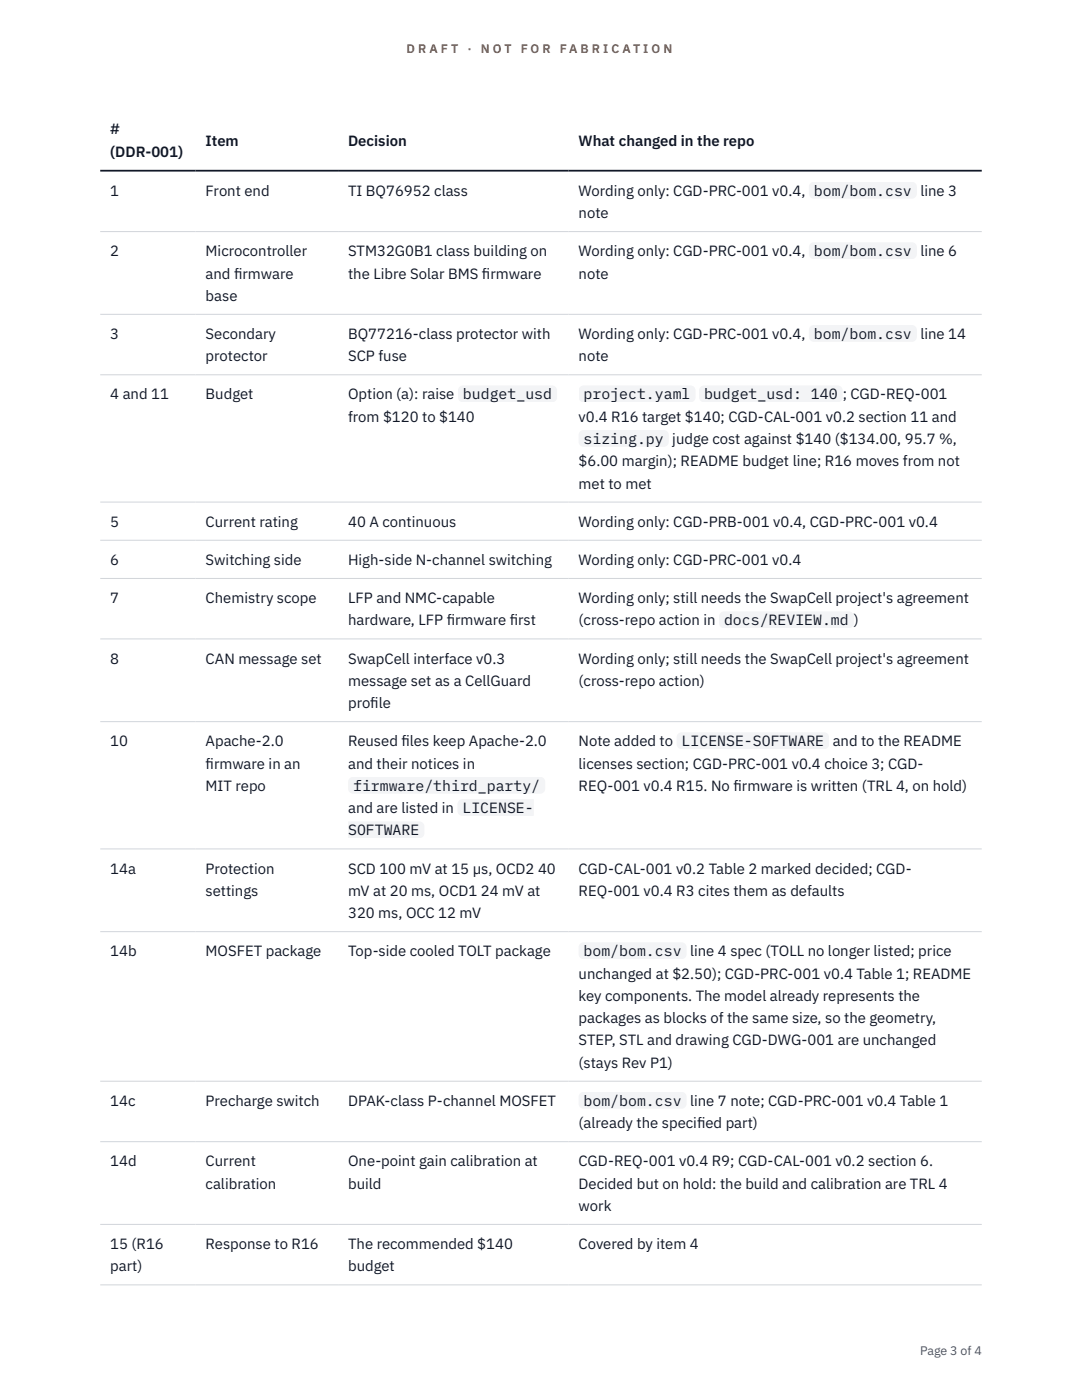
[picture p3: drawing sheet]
<svg xmlns="http://www.w3.org/2000/svg" width="216mm" height="279mm" viewBox="0 0 216 279" stroke-linecap="round" stroke-linejoin="round" font-family="sans-serif">
<defs><g id="words">
<g font-size="3" fill="#111827">
<text x="22" y="26.8">#</text>
<text x="41" y="29.1">Item</text>
<text x="69.5" y="29.1">Decision</text>
<text x="115.4" y="29.1">What changed in the repo</text>
<text x="22" y="31.3">(DDR-001)</text>
<text x="22" y="39.1">1</text>
<text x="41" y="39.1">Front end</text>
<text x="69.5" y="39.1">TI BQ76952 class</text>
<text x="115.4" y="39.1">Wording only: CGD-PRC-001 v0.4,</text>
<text x="162.4" y="39.1">bom/bom.csv</text>
<text x="183.7" y="39.1">line 3</text>
<text x="115.4" y="43.5">note</text>
<text x="22" y="51.1">2</text>
<text x="41" y="51.1">Microcontroller</text>
<text x="69.5" y="51.1">STM32G0B1 class building on</text>
<text x="115.4" y="51.1">Wording only: CGD-PRC-001 v0.4,</text>
<text x="162.4" y="51.1">bom/bom.csv</text>
<text x="183.7" y="51.1">line 6</text>
<text x="41" y="55.6">and f</text>
<text x="46.7" y="55.6">irmware</text>
<text x="69.5" y="55.6">the Libre Solar BMS f</text>
<text x="96.2" y="55.6">irmware</text>
<text x="115.4" y="55.6">note</text>
<text x="41" y="60">base</text>
<text x="22" y="67.7">3</text>
<text x="41" y="67.7">Secondary</text>
<text x="69.5" y="67.7">BQ77216-class protector with</text>
<text x="115.4" y="67.7">Wording only: CGD-PRC-001 v0.4,</text>
<text x="162.4" y="67.7">bom/bom.csv</text>
<text x="183.7" y="67.7">line 14</text>
<text x="41" y="72.1">protector</text>
<text x="69.5" y="72.1">SCP fuse</text>
<text x="115.4" y="72.1">note</text>
<text x="22" y="79.7">4 and 11</text>
<text x="41" y="79.7">Budget</text>
<text x="69.5" y="79.7">Option (a): raise</text>
<text x="92.4" y="79.7">budget_usd</text>
<text x="116.4" y="79.7">project.yaml</text>
<text x="140.5" y="79.7">budget_usd: 140 ; CGD-REQ-001</text>
<text x="69.5" y="84.2">from $120 to $140</text>
<text x="115.4" y="84.2">v0.4 R16 target $140; CGD-CAL-001 v0.2 section 11 and</text>
<text x="116.4" y="88.6">sizing.py</text>
<text x="134.2" y="88.6">judge cost against $140 ($134.00, 95.7 %,</text>
<text x="115.4" y="93.1">$6.00 margin); README budget line; R16 moves from not</text>
<text x="115.4" y="97.5">met to met</text>
<text x="22" y="105.1">5</text>
<text x="41" y="105.1">Current rating</text>
<text x="69.5" y="105.1">40 A continuous</text>
<text x="115.4" y="105.1">Wording only: CGD-PRB-001 v0.4, CGD-PRC-001 v0.4</text>
<text x="22" y="112.7">6</text>
<text x="41" y="112.7">Switching side</text>
<text x="69.5" y="112.7">High-side N-channel switching</text>
<text x="115.4" y="112.7">Wording only: CGD-PRC-001 v0.4</text>
<text x="22" y="120.4">7</text>
<text x="41" y="120.4">Chemistry scope</text>
<text x="69.5" y="120.4">LFP and NMC-capable</text>
<text x="69.5" y="124.8">hardware, LFP f</text>
<text x="89.1" y="124.8">irmware f</text>
<text x="101.7" y="124.8">irst</text>
<text x="115.4" y="120.4">Wording only; still needs the SwapCell project's agreement</text>
<text x="115.4" y="124.8">(cross-repo action in</text>
<text x="144.5" y="124.8">docs/REVIEW.md</text>
<text x="170.4" y="124.8">)</text>
<text x="22" y="132.4">8</text>
<text x="41" y="132.4">CAN message set</text>
<text x="69.5" y="132.4">SwapCell interface v0.3</text>
<text x="69.5" y="136.9">message set as a CellGuard</text>
<text x="115.4" y="132.4">Wording only; still needs the SwapCell project's agreement</text>
<text x="115.4" y="136.9">(cross-repo action)</text>
<text x="69.5" y="141.3">prof</text>
<text x="73.9" y="141.3">ile</text>
<text x="22" y="148.9">10</text>
<text x="41" y="148.9">Apache-2.0</text>
<text x="69.5" y="148.9">Reused f</text>
<text x="80.1" y="148.9">iles keep Apache-2.0</text>
<text x="115.4" y="148.9">Note added to</text>
<text x="136" y="148.9">LICENSE-SOFTWARE</text>
<text x="166.2" y="148.9">and to the README</text>
<text x="41" y="153.4">f</text>
<text x="41" y="153.4">irmware in an</text>
<text x="69.5" y="153.4">and their notices in</text>
<text x="115.4" y="153.4">licenses section; CGD-PRC-001 v0.4 choice 3; CGD-</text>
<text x="41" y="157.8">MIT repo</text>
<text x="70.5" y="157.8">firmware/third_party/</text>
<text x="115.4" y="157.8">REQ-001 v0.4 R15. No f</text>
<text x="146.4" y="157.8">irmware is written (TRL 4, on hold)</text>
<text x="69.5" y="162.3">and are listed in</text>
<text x="69.5" y="166.7">SOFTWARE</text>
<text x="92.3" y="162.3">LICENSE-</text>
<text x="22" y="174.3">14a</text>
<text x="41" y="174.3">Protection</text>
<text x="41" y="178.8">settings</text>
<text x="69.5" y="174.3">SCD 100 mV at 15 µs, OCD2 40</text>
<text x="69.5" y="178.8">mV at 20 ms, OCD1 24 mV at</text>
<text x="115.4" y="174.3">CGD-CAL-001 v0.2 Table 2 marked decided; CGD-</text>
<text x="115.4" y="178.8">REQ-001 v0.4 R3 cites them as defaults</text>
<text x="69.5" y="183.2">320 ms, OCC 12 mV</text>
<text x="22" y="190.9">14b</text>
<text x="41" y="190.9">MOSFET package</text>
<text x="69.5" y="190.9">Top-side cooled TOLT package</text>
<text x="116.4" y="190.9">bom/bom.csv</text>
<text x="137.7" y="190.9">line 4 spec (TOLL no longer listed; price</text>
<text x="115.4" y="195.3">unchanged at $2.50); CGD-PRC-001 v0.4 Table 1; README</text>
<text x="115.4" y="199.7">key components. The model already represents the</text>
<text x="115.4" y="204.2">packages as blocks of the same size, so the geometry,</text>
<text x="115.4" y="208.6">STEP, STL and drawing CGD-DWG-001 are unchanged</text>
<text x="115.4" y="213.1">(stays Rev P1)</text>
<text x="22" y="220.7">14c</text>
<text x="41" y="220.7">Precharge switch</text>
<text x="69.5" y="220.7">DPAK-class P-channel MOSFET</text>
<text x="116.4" y="220.7">bom/bom.csv</text>
<text x="137.7" y="220.7">line 7 note; CGD-PRC-001 v0.4 Table 1</text>
<text x="115.4" y="225.1">(already the specif</text>
<text x="139.1" y="225.1">ied part)</text>
<text x="22" y="232.8">14d</text>
<text x="41" y="232.8">Current</text>
<text x="69.5" y="232.8">One-point gain calibration at</text>
<text x="115.4" y="232.8">CGD-REQ-001 v0.4 R9; CGD-CAL-001 v0.2 section 6.</text>
<text x="41" y="237.2">calibration</text>
<text x="69.5" y="237.2">build</text>
<text x="115.4" y="237.2">Decided but on hold: the build and calibration are TRL 4</text>
<text x="115.4" y="241.7">work</text>
<text x="22" y="249.3">15 (R16</text>
<text x="41" y="249.3">Response to R16</text>
<text x="69.5" y="249.3">The recommended $140</text>
<text x="115.4" y="249.3">Covered by item 4</text>
<text x="22" y="253.7">part)</text>
<text x="69.5" y="253.7">budget</text>
</g>
<g font-size="2.5" fill="#b45309">
<text x="81.1" y="10.5">D R A F T</text>
<text x="93.3" y="10.5">·</text>
<text x="95.9" y="10.5">N O T</text>
<text x="103.9" y="10.5">F O R</text>
<text x="111.7" y="10.5">F A B R I C A T I O N</text>
</g>
<text font-size="2.5" fill="#4b5563" x="183.6" y="270.3">Page 3 of 4</text>
</g></defs>
<g fill="none" stroke="#d1d5db" stroke-width=".2">
<path d="M20 46.2h175.9M20 62.7h175.9M20 74.8h175.9M20 100.2h175.9M20 107.8h175.9M20 115.4h175.9M20 127.5h175.9M20 144h175.9M20 169.4h175.9M20 185.9h175.9M20 215.8h175.9M20 227.8h175.9"/>
<path d="M20 244.4h175.9M20 256.4h175.9"/>
</g>
<path d="M20 34.1h175.9" fill="none" stroke="#111827" stroke-width=".35"/>
<g fill="#f3f4f6">
<path d="M161.4 36.3h21.6v3.3h-21.6z"/>
<path d="M161.4 48.4h21.6v3.3h-21.6z"/>
<path d="M161.4 64.9h21.6v3.3h-21.6z"/>
<path d="M91.4 76.9h19.8v3.4h-19.8z"/>
<path d="M115.4 76.9h23.4v3.4h-23.4z"/>
<path d="M139.5 76.9h28.7v3.4h-28.7z"/>
<path d="M115.4 85.8h18.1v3.4h-18.1z"/>
<path d="M143.5 122h26.9v3.4h-26.9z"/>
<path d="M69.5 155h39.3v3.4h-39.3z"/>
<path d="M91.3 159.5h15.2v3.3h-15.2z"/>
<path d="M69.5 163.9h15.2v3.4h-15.2z"/>
<path d="M135 146.1h30.5v3.4h-30.5z"/>
<path d="M115.4 188.1h21.6v3.3h-21.6z"/>
<path d="M115.4 217.9h21.6v3.4h-21.6z"/>
</g>
<use href="#words"/>
</svg>
